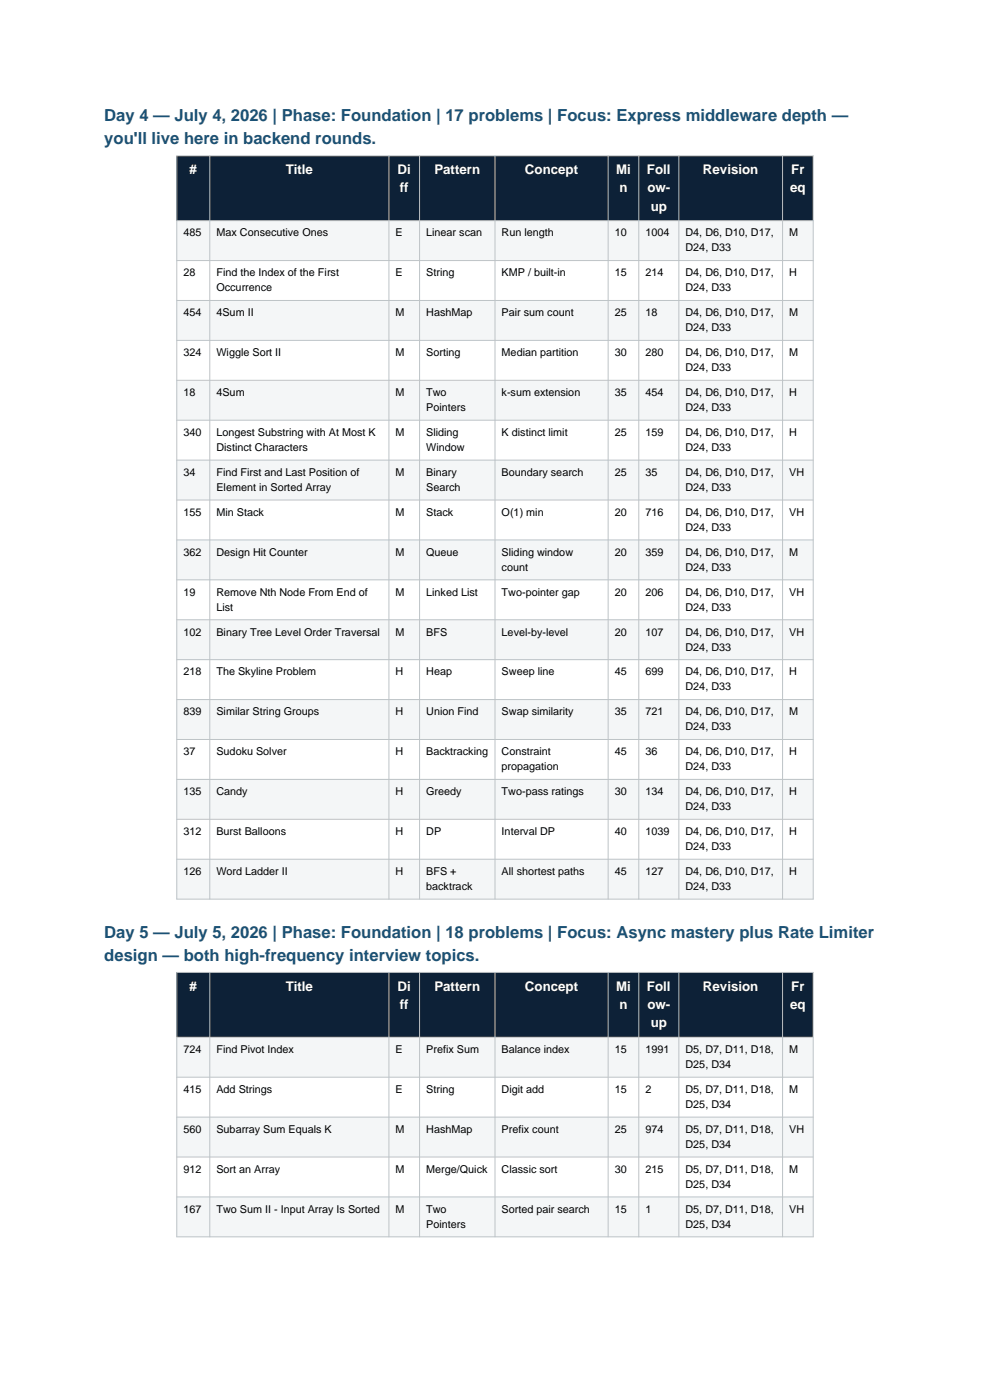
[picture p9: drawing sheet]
<svg xmlns="http://www.w3.org/2000/svg" width="210mm" height="297mm" viewBox="0 0 210 297" stroke-linecap="round" stroke-linejoin="round" font-family="sans-serif">
<defs><g id="words">
<g font-size="3.5" fill="#1a5276">
<text x="22.1" y="25.6">Day 4 — July 4, 2026 | Phase: Foundation | 17 problems | Focus: Express middleware depth —</text>
<text x="22.1" y="30.6">you'll live here in backend rounds.</text>
<text x="22.1" y="198.9">Day 5 — July 5, 2026 | Phase: Foundation | 18 problems | Focus: Async mastery plus Rate Limiter</text>
<text x="22.1" y="203.8">design — both high-frequency interview topics.</text>
</g>
<g font-size="2.8" fill="#fff">
<text x="40.2" y="36.9">#</text>
<text x="60.6" y="36.9">Title</text>
<text x="84.3" y="36.9">Di</text>
<text x="84.8" y="40.8">ff</text>
<text x="92.1" y="36.9">Pattern</text>
<text x="111.4" y="36.9">Concept</text>
<text x="130.7" y="36.9">Mi</text>
<text x="131.4" y="40.8">n</text>
<text x="137.2" y="36.9">Foll</text>
<text x="137.3" y="40.8">ow-</text>
<text x="149.1" y="36.9">Revision</text>
<text x="167.6" y="40.8">eq</text>
<text x="167.8" y="36.9">Fr</text>
<text x="138" y="44.7">up</text>
<text x="40.2" y="210.2">#</text>
<text x="60.6" y="210.2">Title</text>
<text x="84.3" y="210.2">Di</text>
<text x="84.8" y="214.1">ff</text>
<text x="92.1" y="210.2">Pattern</text>
<text x="111.4" y="210.2">Concept</text>
<text x="130.7" y="210.2">Mi</text>
<text x="131.4" y="214.1">n</text>
<text x="137.2" y="210.2">Foll</text>
<text x="137.3" y="214.1">ow-</text>
<text x="149.1" y="210.2">Revision</text>
<text x="167.6" y="214.1">eq</text>
<text x="167.8" y="210.2">Fr</text>
<text x="138" y="217.9">up</text>
</g>
<g font-size="2.3">
<text x="38.9" y="50.2">485</text>
<text x="45.9" y="50.2">Max Consecutive Ones</text>
<text x="83.9" y="50.2">E</text>
<text x="90.4" y="50.2">Linear scan</text>
<text x="106.4" y="50.2">Run length</text>
<text x="130.4" y="50.2">10</text>
<text x="136.9" y="50.2">1004</text>
<text x="145.4" y="50.2">D4, D6, D10, D17,</text>
<text x="145.4" y="53.3">D24, D33</text>
<text x="167.4" y="50.2">M</text>
<text x="38.9" y="58.6">28</text>
<text x="45.9" y="58.6">Find the Index of the First</text>
<text x="83.9" y="58.6">E</text>
<text x="90.4" y="58.6">String</text>
<text x="106.4" y="58.6">KMP / built-in</text>
<text x="130.4" y="58.6">15</text>
<text x="136.9" y="58.6">214</text>
<text x="145.4" y="58.6">D4, D6, D10, D17,</text>
<text x="167.4" y="58.6">H</text>
<text x="45.9" y="61.8">Occurrence</text>
<text x="145.4" y="61.8">D24, D33</text>
<text x="38.9" y="67.1">454</text>
<text x="45.9" y="67.1">4Sum II</text>
<text x="83.9" y="67.1">M</text>
<text x="90.4" y="67.1">HashMap</text>
<text x="106.4" y="67.1">Pair sum count</text>
<text x="130.4" y="67.1">25</text>
<text x="136.9" y="67.1">18</text>
<text x="145.4" y="67.1">D4, D6, D10, D17,</text>
<text x="145.4" y="70.3">D24, D33</text>
<text x="167.4" y="67.1">M</text>
<text x="38.9" y="75.6">324</text>
<text x="45.9" y="75.6">Wiggle Sort II</text>
<text x="83.9" y="75.6">M</text>
<text x="90.4" y="75.6">Sorting</text>
<text x="106.4" y="75.6">Median partition</text>
<text x="130.4" y="75.6">30</text>
<text x="136.9" y="75.6">280</text>
<text x="145.4" y="75.6">D4, D6, D10, D17,</text>
<text x="167.4" y="75.6">M</text>
<text x="145.4" y="78.7">D24, D33</text>
<text x="38.9" y="84">18</text>
<text x="45.9" y="84">4Sum</text>
<text x="83.9" y="84">M</text>
<text x="90.4" y="84">Two</text>
<text x="90.4" y="87.2">Pointers</text>
<text x="106.4" y="84">k-sum extension</text>
<text x="130.4" y="84">35</text>
<text x="136.9" y="84">454</text>
<text x="145.4" y="84">D4, D6, D10, D17,</text>
<text x="145.4" y="87.2">D24, D33</text>
<text x="167.4" y="84">H</text>
<text x="38.9" y="92.5">340</text>
<text x="45.9" y="92.5">Longest Substring with At Most K</text>
<text x="45.9" y="95.7">Distinct Characters</text>
<text x="83.9" y="92.5">M</text>
<text x="90.4" y="92.5">Sliding</text>
<text x="90.4" y="95.7">Window</text>
<text x="106.4" y="92.5">K distinct limit</text>
<text x="130.4" y="92.5">25</text>
<text x="136.9" y="92.5">159</text>
<text x="145.4" y="92.5">D4, D6, D10, D17,</text>
<text x="145.4" y="95.7">D24, D33</text>
<text x="167.4" y="92.5">H</text>
<text x="38.9" y="101">34</text>
<text x="45.9" y="101">Find First and Last Position of</text>
<text x="83.9" y="101">M</text>
<text x="90.4" y="101">Binary</text>
<text x="106.4" y="101">Boundary search</text>
<text x="130.4" y="101">25</text>
<text x="136.9" y="101">35</text>
<text x="145.4" y="101">D4, D6, D10, D17,</text>
<text x="167.4" y="101">VH</text>
<text x="45.9" y="104.1">Element in Sorted Array</text>
<text x="90.4" y="104.1">Search</text>
<text x="145.4" y="104.1">D24, D33</text>
<text x="38.9" y="109.4">155</text>
<text x="45.9" y="109.4">Min Stack</text>
<text x="83.9" y="109.4">M</text>
<text x="90.4" y="109.4">Stack</text>
<text x="106.4" y="109.4">O(1) min</text>
<text x="130.4" y="109.4">20</text>
<text x="136.9" y="109.4">716</text>
<text x="145.4" y="109.4">D4, D6, D10, D17,</text>
<text x="145.4" y="112.6">D24, D33</text>
<text x="167.4" y="109.4">VH</text>
<text x="38.9" y="117.9">362</text>
<text x="45.9" y="117.9">Design Hit Counter</text>
<text x="83.9" y="117.9">M</text>
<text x="90.4" y="117.9">Queue</text>
<text x="106.4" y="117.9">Sliding window</text>
<text x="130.4" y="117.9">20</text>
<text x="136.9" y="117.9">359</text>
<text x="145.4" y="117.9">D4, D6, D10, D17,</text>
<text x="167.4" y="117.9">M</text>
<text x="106.4" y="121.1">count</text>
<text x="145.4" y="121.1">D24, D33</text>
<text x="38.9" y="126.4">19</text>
<text x="45.9" y="126.4">Remove Nth Node From End of</text>
<text x="45.9" y="129.5">List</text>
<text x="83.9" y="126.4">M</text>
<text x="90.4" y="126.4">Linked List</text>
<text x="106.4" y="126.4">Two-pointer gap</text>
<text x="130.4" y="126.4">20</text>
<text x="136.9" y="126.4">206</text>
<text x="145.4" y="126.4">D4, D6, D10, D17,</text>
<text x="145.4" y="129.5">D24, D33</text>
<text x="167.4" y="126.4">VH</text>
<text x="38.9" y="134.8">102</text>
<text x="45.9" y="134.8">Binary Tree Level Order Traversal</text>
<text x="83.9" y="134.8">M</text>
<text x="90.4" y="134.8">BFS</text>
<text x="106.4" y="134.8">Level-by-level</text>
<text x="130.4" y="134.8">20</text>
<text x="136.9" y="134.8">107</text>
<text x="145.4" y="134.8">D4, D6, D10, D17,</text>
<text x="167.4" y="134.8">VH</text>
<text x="38.9" y="143.3">218</text>
<text x="45.9" y="143.3">The Skyline Problem</text>
<text x="83.9" y="143.3">H</text>
<text x="90.4" y="143.3">Heap</text>
<text x="106.4" y="143.3">Sweep line</text>
<text x="130.4" y="143.3">45</text>
<text x="136.9" y="143.3">699</text>
<text x="145.4" y="138">D24, D33</text>
<text x="145.4" y="143.3">D4, D6, D10, D17,</text>
<text x="167.4" y="143.3">H</text>
<text x="145.4" y="146.5">D24, D33</text>
<text x="38.9" y="151.8">839</text>
<text x="45.9" y="151.8">Similar String Groups</text>
<text x="83.9" y="151.8">H</text>
<text x="90.4" y="151.8">Union Find</text>
<text x="106.4" y="151.8">Swap similarity</text>
<text x="130.4" y="151.8">35</text>
<text x="136.9" y="151.8">721</text>
<text x="145.4" y="151.8">D4, D6, D10, D17,</text>
<text x="145.4" y="154.9">D24, D33</text>
<text x="167.4" y="151.8">M</text>
<text x="38.9" y="160.2">37</text>
<text x="45.9" y="160.2">Sudoku Solver</text>
<text x="83.9" y="160.2">H</text>
<text x="90.4" y="160.2">Backtracking</text>
<text x="106.4" y="160.2">Constraint</text>
<text x="130.4" y="160.2">45</text>
<text x="136.9" y="160.2">36</text>
<text x="145.4" y="160.2">D4, D6, D10, D17,</text>
<text x="167.4" y="160.2">H</text>
<text x="106.4" y="163.4">propagation</text>
<text x="145.4" y="163.4">D24, D33</text>
<text x="38.9" y="168.7">135</text>
<text x="45.9" y="168.7">Candy</text>
<text x="83.9" y="168.7">H</text>
<text x="90.4" y="168.7">Greedy</text>
<text x="106.4" y="168.7">Two-pass ratings</text>
<text x="130.4" y="168.7">30</text>
<text x="136.9" y="168.7">134</text>
<text x="145.4" y="168.7">D4, D6, D10, D17,</text>
<text x="145.4" y="171.9">D24, D33</text>
<text x="167.4" y="168.7">H</text>
<text x="38.9" y="177.2">312</text>
<text x="45.9" y="177.2">Burst Balloons</text>
<text x="83.9" y="177.2">H</text>
<text x="90.4" y="177.2">DP</text>
<text x="106.4" y="177.2">Interval DP</text>
<text x="130.4" y="177.2">40</text>
<text x="136.9" y="177.2">1039</text>
<text x="145.4" y="177.2">D4, D6, D10, D17,</text>
<text x="167.4" y="177.2">H</text>
<text x="38.9" y="185.6">126</text>
<text x="45.9" y="185.6">Word Ladder II</text>
<text x="83.9" y="185.6">H</text>
<text x="90.4" y="185.6">BFS +</text>
<text x="106.4" y="185.6">All shortest paths</text>
<text x="130.4" y="185.6">45</text>
<text x="136.9" y="185.6">127</text>
<text x="145.4" y="180.3">D24, D33</text>
<text x="145.4" y="185.6">D4, D6, D10, D17,</text>
<text x="167.4" y="185.6">H</text>
<text x="90.4" y="188.8">backtrack</text>
<text x="145.4" y="188.8">D24, D33</text>
<text x="38.9" y="223.4">724</text>
<text x="45.9" y="223.4">Find Pivot Index</text>
<text x="83.9" y="223.4">E</text>
<text x="90.4" y="223.4">Prefix Sum</text>
<text x="106.4" y="223.4">Balance index</text>
<text x="130.4" y="223.4">15</text>
<text x="136.9" y="223.4">1991</text>
<text x="145.4" y="223.4">D5, D7, D11, D18,</text>
<text x="145.4" y="226.6">D25, D34</text>
<text x="167.4" y="223.4">M</text>
<text x="38.9" y="231.9">415</text>
<text x="45.9" y="231.9">Add Strings</text>
<text x="83.9" y="231.9">E</text>
<text x="90.4" y="231.9">String</text>
<text x="106.4" y="231.9">Digit add</text>
<text x="130.4" y="231.9">15</text>
<text x="136.9" y="231.9">2</text>
<text x="145.4" y="231.9">D5, D7, D11, D18,</text>
<text x="167.4" y="231.9">M</text>
<text x="145.4" y="235">D25, D34</text>
<text x="38.9" y="240.3">560</text>
<text x="45.9" y="240.3">Subarray Sum Equals K</text>
<text x="83.9" y="240.3">M</text>
<text x="90.4" y="240.3">HashMap</text>
<text x="106.4" y="240.3">Prefix count</text>
<text x="130.4" y="240.3">25</text>
<text x="136.9" y="240.3">974</text>
<text x="145.4" y="240.3">D5, D7, D11, D18,</text>
<text x="145.4" y="243.5">D25, D34</text>
<text x="167.4" y="240.3">VH</text>
<text x="38.9" y="248.8">912</text>
<text x="45.9" y="248.8">Sort an Array</text>
<text x="83.9" y="248.8">M</text>
<text x="90.4" y="248.8">Merge/Quick</text>
<text x="106.4" y="248.8">Classic sort</text>
<text x="130.4" y="248.8">30</text>
<text x="136.9" y="248.8">215</text>
<text x="145.4" y="248.8">D5, D7, D11, D18,</text>
<text x="145.4" y="252">D25, D34</text>
<text x="167.4" y="248.8">M</text>
<text x="38.9" y="257.3">167</text>
<text x="45.9" y="257.3">Two Sum II - Input Array Is Sorted</text>
<text x="83.9" y="257.3">M</text>
<text x="90.4" y="257.3">Two</text>
<text x="106.4" y="257.3">Sorted pair search</text>
<text x="130.4" y="257.3">15</text>
<text x="136.9" y="257.3">1</text>
<text x="145.4" y="257.3">D5, D7, D11, D18,</text>
<text x="167.4" y="257.3">VH</text>
<text x="90.4" y="260.4">Pointers</text>
<text x="145.4" y="260.4">D25, D34</text>
</g>
</g></defs>
<path d="M37.5 33.1h135v13.7h-135z" fill-rule="evenodd" fill="#0d2137"/>
<path d="M37.5 46.8h135v8.5h-135z" fill-rule="evenodd" fill="#f4f6f7"/>
<path d="M37.5 55.3h135v8.4h-135z" fill-rule="evenodd" fill="#fff"/>
<path d="M37.5 63.7h135v8.5h-135z" fill-rule="evenodd" fill="#f4f6f7"/>
<path d="M37.5 72.2h135v8.5h-135z" fill-rule="evenodd" fill="#fff"/>
<path d="M37.5 80.7h135v8.4h-135z" fill-rule="evenodd" fill="#f4f6f7"/>
<path d="M37.5 89.1h135v8.5h-135z" fill-rule="evenodd" fill="#fff"/>
<path d="M37.5 97.6h135v8.5h-135z" fill-rule="evenodd" fill="#f4f6f7"/>
<path d="M37.5 106.1h135v8.4h-135z" fill-rule="evenodd" fill="#fff"/>
<path d="M37.5 114.5h135v8.5h-135z" fill-rule="evenodd" fill="#f4f6f7"/>
<path d="M37.5 123h135v8.5h-135z" fill-rule="evenodd" fill="#fff"/>
<path d="M37.5 131.5h135v8.4h-135z" fill-rule="evenodd" fill="#f4f6f7"/>
<path d="M37.5 139.9h135v8.5h-135z" fill-rule="evenodd" fill="#fff"/>
<path d="M37.5 148.4h135v8.5h-135z" fill-rule="evenodd" fill="#f4f6f7"/>
<path d="M37.5 156.9h135v8.4h-135z" fill-rule="evenodd" fill="#fff"/>
<path d="M37.5 165.3h135v8.5h-135z" fill-rule="evenodd" fill="#f4f6f7"/>
<path d="M37.5 173.8h135v8.5h-135z" fill-rule="evenodd" fill="#fff"/>
<path d="M37.5 182.3h135v8.4h-135z" fill-rule="evenodd" fill="#f4f6f7"/>
<g fill="none" stroke="#bdc3c7" stroke-width=".21">
<path d="M37.5 33.1h135v157.6h-135zM44.5 33.1v157.6M82.5 33.1v157.6M89 33.1v157.6M105 33.1v157.6M129 33.1v157.6M135.5 33.1v157.6M144 33.1v157.6M166 33.1v157.6M37.5 46.8h135M37.5 55.3h135M37.5 63.7h135"/>
<path d="M37.5 72.2h135M37.5 80.7h135M37.5 89.1h135M37.5 97.6h135M37.5 106.1h135M37.5 114.5h135M37.5 123h135M37.5 131.5h135M37.5 139.9h135M37.5 148.4h135M37.5 156.9h135M37.5 165.3h135"/>
<path d="M37.5 173.8h135M37.5 182.3h135"/>
</g>
<path d="M37.5 206.3h135v13.8h-135z" fill-rule="evenodd" fill="#0d2137"/>
<path d="M37.5 220.1h135v8.4h-135z" fill-rule="evenodd" fill="#f4f6f7"/>
<path d="M37.5 228.5h135v8.5h-135z" fill-rule="evenodd" fill="#fff"/>
<path d="M37.5 237h135v8.5h-135z" fill-rule="evenodd" fill="#f4f6f7"/>
<path d="M37.5 245.5h135v8.4h-135z" fill-rule="evenodd" fill="#fff"/>
<path d="M37.5 253.9h135v8.5h-135z" fill-rule="evenodd" fill="#f4f6f7"/>
<g fill="none" stroke="#bdc3c7" stroke-width=".21">
<path d="M37.5 206.3h135v56.1h-135zM44.5 206.3v56.1M82.5 206.3v56.1M89 206.3v56.1M105 206.3v56.1M129 206.3v56.1M135.5 206.3v56.1M144 206.3v56.1M166 206.3v56.1M37.5 220.1h135M37.5 228.5h135M37.5 237h135"/>
<path d="M37.5 245.5h135M37.5 253.9h135"/>
</g>
<use href="#words"/>
</svg>
